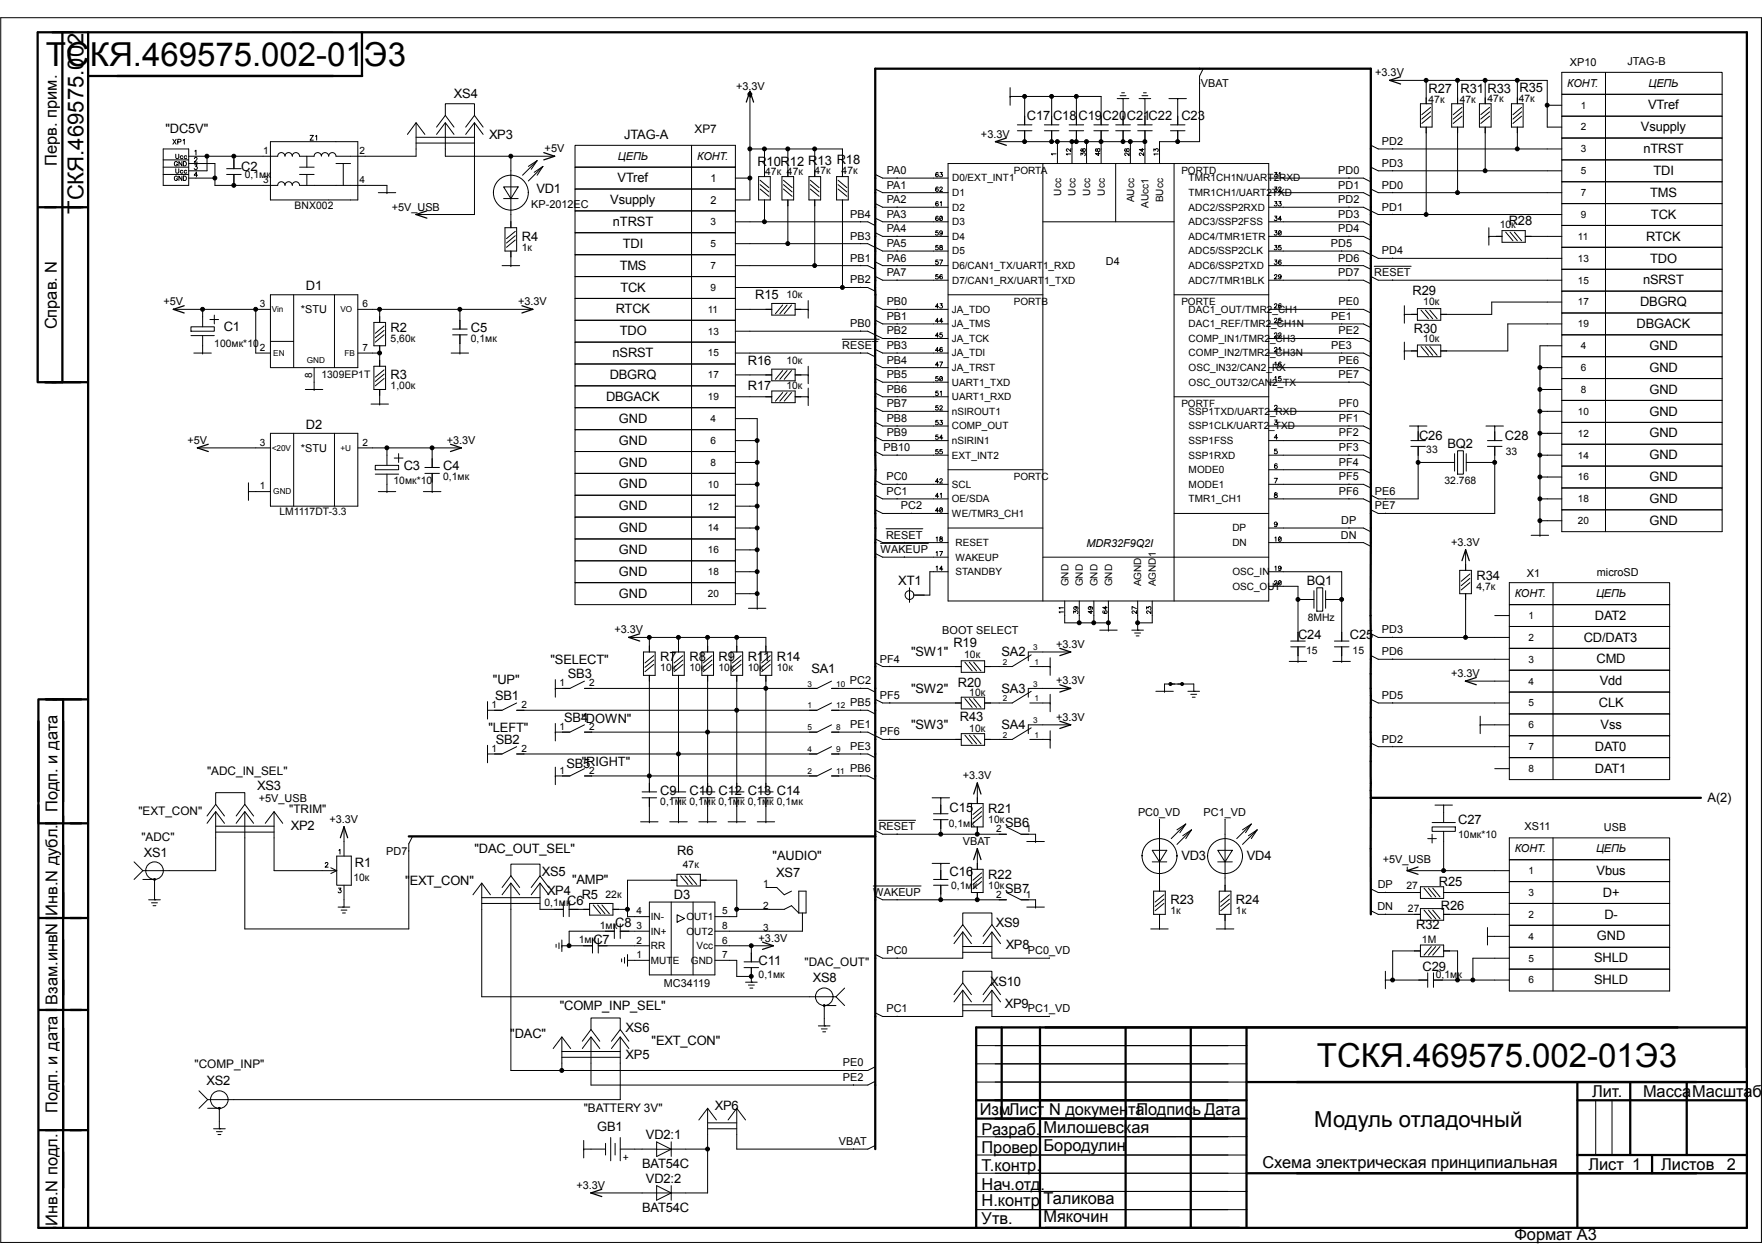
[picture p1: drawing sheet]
<svg xmlns="http://www.w3.org/2000/svg" width="297mm" height="210mm" viewBox="0 0 297 210" stroke-linecap="round" stroke-linejoin="round" font-family="sans-serif">
<defs><g id="words">
<g font-size="5.6">
<text x="7.7" y="11">ТСКЯ.469575.002-01</text>
<text x="61.4" y="11">Э3</text>
<text x="222" y="179.9">ТСКЯ.469575.002-01Э3</text>
</g>
<g font-size="3.7">
<text x="14.1" y="36" transform="rotate(-90 14.1 36)">ТСКЯ.469575.002</text>
<text x="221.6" y="190">Модуль отладочный</text>
</g>
<g font-size="2.8">
<text x="9.6" y="27.9" transform="rotate(-90 9.6 27.9)">Перв. прим.</text>
<text x="9.6" y="55.5" transform="rotate(-90 9.6 55.5)">Справ. N</text>
<text x="9.7" y="136.8" transform="rotate(-90 9.7 136.8)">Подп. и дата</text>
<text x="9.7" y="154.3" transform="rotate(-90 9.7 154.3)">Инв.N дубл.</text>
<text x="9.7" y="169.4" transform="rotate(-90 9.7 169.4)">Bзам.инвN</text>
<text x="268.4" y="184.8">Лит.</text>
<text x="277" y="184.8">Масса</text>
<text x="285.3" y="184.8">Масштаб</text>
<text x="9.7" y="187.6" transform="rotate(-90 9.7 187.6)">Подп. и дата</text>
<text x="165.2" y="187.9">ИзмЛист</text>
<text x="165.5" y="191.3">Разраб.</text>
<text x="175.9" y="191">Милошевская</text>
<text x="176.8" y="187.9">N документа</text>
<text x="191.6" y="187.9">Подпись Дата</text>
<text x="165.5" y="197.4">Т.контр.</text>
<text x="165.5" y="194.3">Провер.</text>
<text x="175.9" y="194">Бородулин</text>
<text x="212.8" y="196.8">Схема электрическая принципиальная</text>
<text x="267.8" y="197.1">Лист 1</text>
<text x="280.1" y="197.1">Листов</text>
<text x="291.1" y="197.1">2</text>
<text x="165.5" y="203.2">Н.контр</text>
<text x="165.5" y="200.5">Нач.отд</text>
<text x="175.4" y="200.5">.</text>
<text x="175.9" y="202.9">Таликова</text>
<text x="9.7" y="206.5" transform="rotate(-90 9.7 206.5)">Инв.N подл.</text>
<text x="165.5" y="206.3">Утв.</text>
<text x="175.9" y="206">Мякочин</text>
<text x="255.3" y="209">Формат A3</text>
</g>
<g font-size="2.2">
<text x="76.5" y="16.5">XS4</text>
<text x="240.8" y="15.6">R27</text>
<text x="246.2" y="15.7">R31</text>
<text x="250.8" y="15.6">R33</text>
<text x="256.2" y="15.5">R35</text>
<text x="27.9" y="22.4">&quot;DC5V&quot;</text>
<text x="82.4" y="23.3">XP3</text>
<text x="105.2" y="23.3">JTAG-A</text>
<text x="173.1" y="20.3">C17 C18C19C20C21C22</text>
<text x="199.2" y="20.3">C23</text>
<text x="276.6" y="22.1">Vsupply</text>
<text x="277.8" y="18.4">VTref</text>
<text x="40.7" y="28.9">C2</text>
<text x="127.7" y="27.9">R10R12 R13 R18</text>
<text x="277" y="25.8">nTRST</text>
<text x="278.7" y="29.5">TDI</text>
<text x="90.4" y="32.6">VD1</text>
<text x="102.9" y="34.4">Vsupply</text>
<text x="104.1" y="30.7">VTref</text>
<text x="278.2" y="33.2">TMS</text>
<text x="88" y="40.6">R4</text>
<text x="103.3" y="38.1">nTRST</text>
<text x="105" y="41.8">TDI</text>
<text x="254.3" y="38">R28</text>
<text x="277.5" y="40.6">RTCK</text>
<text x="278.3" y="36.9">TCK</text>
<text x="104.5" y="45.5">TMS</text>
<text x="277" y="47.9">nSRST</text>
<text x="278.2" y="44.2">TDO</text>
<text x="51.6" y="48.9">D1</text>
<text x="103.8" y="52.8">RTCK</text>
<text x="104.6" y="49.1">TCK</text>
<text x="127.3" y="50.4">R15</text>
<text x="238.1" y="49.8">R29</text>
<text x="276.5" y="51.6">DBGRQ</text>
<text x="37.7" y="55.8">C1</text>
<text x="65.8" y="55.9">R2</text>
<text x="79.4" y="55.9">C5</text>
<text x="104.5" y="56.5">TDO</text>
<text x="238.4" y="56.2">R30</text>
<text x="275.9" y="55.3">DBGACK</text>
<text x="278.1" y="59">GND</text>
<text x="65.8" y="63.9">R3</text>
<text x="102.8" y="63.9">DBGRQ</text>
<text x="103.3" y="60.2">nSRST</text>
<text x="126.1" y="61.4">R16</text>
<text x="126.1" y="65.7">R17</text>
<text x="278.1" y="62.7">GND</text>
<text x="102.2" y="67.6">DBGACK</text>
<text x="104.3" y="71.3">GND</text>
<text x="278.1" y="70">GND</text>
<text x="278.1" y="66.4">GND</text>
<text x="51.6" y="72.2">D2</text>
<text x="104.3" y="75">GND</text>
<text x="239.2" y="74.1">C26</text>
<text x="244" y="75.6">BQ2</text>
<text x="253.7" y="74.2">C28</text>
<text x="278.1" y="73.7">GND</text>
<text x="278.1" y="77.4">GND</text>
<text x="68.1" y="79.2">C3</text>
<text x="74.7" y="79.3">C4</text>
<text x="104.3" y="78.6">GND</text>
<text x="104.3" y="82.3">GND</text>
<text x="278.1" y="81.1">GND</text>
<text x="104.3" y="86">GND</text>
<text x="104.3" y="89.7">GND</text>
<text x="278.1" y="84.8">GND</text>
<text x="278.1" y="88.5">GND</text>
<text x="104.3" y="93.4">GND</text>
<text x="104.3" y="100.8">GND</text>
<text x="104.3" y="97.1">GND</text>
<text x="151.4" y="98.6">XT1</text>
<text x="220.3" y="98.7">BQ1</text>
<text x="248.9" y="97.7">R34</text>
<text x="218.8" y="107.8">C24</text>
<text x="227.5" y="107.7">C25</text>
<text x="268.9" y="104.4">DAT2</text>
<text x="92.8" y="111.8">&quot;SELECT&quot;</text>
<text x="111.3" y="111.5">R7</text>
<text x="116.2" y="111.5">R8</text>
<text x="121.1" y="111.5">R9</text>
<text x="126" y="111.5">R11</text>
<text x="131" y="111.5">R14</text>
<text x="136.8" y="113.4">SA1</text>
<text x="153.6" y="110.6">&quot;SW1&quot;</text>
<text x="160.7" y="109.1">R19</text>
<text x="168.8" y="110.6">SA2</text>
<text x="267" y="108.1">CD/DAT3</text>
<text x="269.2" y="111.8">CMD</text>
<text x="83.1" y="115.3">&quot;UP&quot;</text>
<text x="83.5" y="117.9">SB1</text>
<text x="95.7" y="114.3">SB3</text>
<text x="153.6" y="116.7">&quot;SW2&quot;</text>
<text x="161.5" y="115.8">R20</text>
<text x="168.8" y="116.7">SA3</text>
<text x="269.5" y="119.2">CLK</text>
<text x="269.7" y="115.5">Vdd</text>
<text x="82.3" y="123.4">&quot;LEFT&quot;</text>
<text x="83.6" y="125.3">SB2</text>
<text x="95.1" y="121.6">SB4</text>
<text x="98" y="121.8">&quot;DOWN&quot;</text>
<text x="153.6" y="122.9">&quot;SW3&quot;</text>
<text x="161.8" y="121.5">R43</text>
<text x="168.8" y="122.9">SA4</text>
<text x="269.8" y="122.9">Vss</text>
<text x="95.5" y="129.5">SB5</text>
<text x="98.1" y="129.1">&quot;RIGHT&quot;</text>
<text x="268.9" y="130.2">DAT1</text>
<text x="268.9" y="126.6">DAT0</text>
<text x="43.4" y="133.2">XS3</text>
<text x="111.3" y="133.9">C9</text>
<text x="116.2" y="133.9">C10 C12 C13 C14</text>
<text x="160.1" y="136.9">C15</text>
<text x="166.6" y="137">R21</text>
<text x="287.9" y="135.2">A(2)</text>
<text x="49" y="139.8">XP2</text>
<text x="80" y="143.8">&quot;DAC_OUT_SEL&quot;</text>
<text x="169.5" y="139.4">SB6</text>
<text x="245.8" y="138.8">C27</text>
<text x="24.2" y="144.4">XS1</text>
<text x="59.8" y="146.1">R1</text>
<text x="68.3" y="149.2">&quot;EXT_CON&quot;</text>
<text x="91.4" y="147.7">XS5</text>
<text x="96.4" y="148.9">&quot;AMP&quot;</text>
<text x="114.1" y="144.1">R6</text>
<text x="130.2" y="144.9">&quot;AUDIO&quot;</text>
<text x="130.9" y="147.8">XS7</text>
<text x="160.1" y="147.6">C16</text>
<text x="166.6" y="148.1">R22</text>
<text x="199.2" y="145">VD3</text>
<text x="210.2" y="145">VD4</text>
<text x="242.5" y="149.3">R25</text>
<text x="269.2" y="147.4">Vbus</text>
<text x="92.2" y="150.7">XP4</text>
<text x="95.6" y="152.5">C6</text>
<text x="98.1" y="151.5">R5</text>
<text x="113.6" y="151.5">D3</text>
<text x="169.5" y="150.5">SB7</text>
<text x="197.3" y="152.4">R23</text>
<text x="208.4" y="152.4">R24</text>
<text x="242.9" y="153.4">R26</text>
<text x="270.2" y="151.1">D+</text>
<text x="270.5" y="154.8">D-</text>
<text x="100" y="159">C7</text>
<text x="103.7" y="156.3">C8</text>
<text x="167.9" y="156.3">XS9</text>
<text x="169.5" y="160">XP8</text>
<text x="238.7" y="156.5">R32</text>
<text x="269.2" y="158.5">GND</text>
<text x="127.9" y="162.6">C11</text>
<text x="137" y="165.5">XS8</text>
<text x="166.9" y="166.2">XS10</text>
<text x="239.8" y="163.6">C29</text>
<text x="268.7" y="162.2">SHLD</text>
<text x="268.7" y="165.9">SHLD</text>
<text x="94.4" y="170.2">&quot;COMP_INP_SEL&quot;</text>
<text x="105.5" y="174">XS6</text>
<text x="169.4" y="169.9">XP9</text>
<text x="86" y="175">&quot;DAC&quot;</text>
<text x="105.5" y="178.4">XP5</text>
<text x="109.8" y="176.2">&quot;EXT_CON&quot;</text>
<text x="34.8" y="182.8">XS2</text>
<text x="100.7" y="190.6">GB1</text>
<text x="108.9" y="191.9">VD2:1</text>
<text x="120.5" y="187">XP6</text>
<text x="108.2" y="196.8">BAT54C</text>
<text x="108.9" y="199.3">VD2:2</text>
<text x="108.2" y="204.2">BAT54C</text>
</g>
<g font-size="2">
<text x="117.1" y="22.4">XP7</text>
<text x="34.9" y="130.7">&quot;ADC_IN_SEL&quot;</text>
<text x="23.3" y="137.4">&quot;EXT_CON&quot;</text>
<text x="48.8" y="136.9">&quot;TRIM&quot;</text>
<text x="23.8" y="141.7">&quot;ADC&quot;</text>
<text x="135.6" y="162.8">&quot;DAC_OUT&quot;</text>
<text x="32.8" y="179.9">&quot;COMP_INP&quot;</text>
<text x="98.4" y="187.4">&quot;BATTERY 3V&quot;</text>
</g>
<g font-size="1.8">
<text x="264.6" y="11.1">XP10</text>
<text x="274.3" y="11">JTAG-B</text>
<text x="124.1" y="15.1">+3.3V</text>
<text x="202.5" y="14.7">VBAT</text>
<text x="231.8" y="12.9">+3.3V</text>
<text x="264.2" y="14.6">КОНТ.</text>
<text x="277.9" y="14.6">ЦЕПЬ</text>
<text x="165.4" y="23.2">+3.3V</text>
<text x="91.8" y="25.7">+5V</text>
<text x="104.2" y="26.9">ЦЕПЬ</text>
<text x="117.5" y="26.9">КОНТ.</text>
<text x="149.5" y="29.3">PA0</text>
<text x="225.6" y="29.3">PD0</text>
<text x="233" y="28.1">PD3</text>
<text x="233" y="24.4">PD2</text>
<text x="66" y="35.5">+5V_USB</text>
<text x="89.6" y="35.1">KP-2012EC</text>
<text x="119.8" y="30.6">1</text>
<text x="119.8" y="34.3">2</text>
<text x="149.5" y="31.8">PA1</text>
<text x="149.5" y="34.2">PA2</text>
<text x="225.6" y="31.8">PD1</text>
<text x="225.6" y="34.2">PD2</text>
<text x="233" y="35.5">PD1</text>
<text x="233" y="31.8">PD0</text>
<text x="143.3" y="40.4">PB3</text>
<text x="143.3" y="36.7">PB4</text>
<text x="149.5" y="39.2">PA4</text>
<text x="149.5" y="41.6">PA5</text>
<text x="149.5" y="36.7">PA3</text>
<text x="224.4" y="41.6">PD5</text>
<text x="225.6" y="39.2">PD4</text>
<text x="225.6" y="36.7">PD3</text>
<text x="143.3" y="47.8">PB2</text>
<text x="143.3" y="44.1">PB1</text>
<text x="149.5" y="46.5">PA7</text>
<text x="149.5" y="44.1">PA6</text>
<text x="186.4" y="44.6">D4</text>
<text x="225.6" y="46.5">PD7</text>
<text x="225.6" y="44.1">PD6</text>
<text x="231.7" y="46.5">RESET</text>
<text x="233" y="42.8">PD4</text>
<text x="27.6" y="51.5">+5V</text>
<text x="50.7" y="52.7">*STU</text>
<text x="87.4" y="51.5">+3.3V</text>
<text x="149.5" y="53.9">PB1</text>
<text x="149.5" y="51.5">PB0</text>
<text x="224.4" y="53.9">PE1</text>
<text x="225.7" y="51.5">PE0</text>
<text x="142" y="58.8">RESET</text>
<text x="143.3" y="55.1">PB0</text>
<text x="149.5" y="56.4">PB2</text>
<text x="149.5" y="58.8">PB3</text>
<text x="224.4" y="58.8">PE3</text>
<text x="225.7" y="56.4">PE2</text>
<text x="149.5" y="61.3">PB4</text>
<text x="149.5" y="63.7">PB5</text>
<text x="225.7" y="61.3">PE6</text>
<text x="225.7" y="63.7">PE7</text>
<text x="149.5" y="68.6">PB7</text>
<text x="149.5" y="71.1">PB8</text>
<text x="149.5" y="66.2">PB6</text>
<text x="225.7" y="68.6">PF0</text>
<text x="225.7" y="71.1">PF1</text>
<text x="31.6" y="74.8">+5V</text>
<text x="50.7" y="76.1">*STU</text>
<text x="75.3" y="74.8">+3.3V</text>
<text x="149" y="76">PB10</text>
<text x="149.5" y="73.6">PB9</text>
<text x="225.7" y="76">PF3</text>
<text x="225.7" y="73.6">PF2</text>
<text x="149.4" y="80.9">PC0</text>
<text x="149.4" y="83.4">PC1</text>
<text x="225.7" y="80.9">PF5</text>
<text x="225.7" y="83.4">PF6</text>
<text x="225.7" y="78.5">PF4</text>
<text x="231.8" y="83.4">PE6</text>
<text x="151.9" y="85.9">PC2</text>
<text x="226.1" y="88.3">DP</text>
<text x="231.8" y="85.9">PE7</text>
<text x="148.4" y="93.2">WAKEUP</text>
<text x="149.4" y="90.8">RESET</text>
<text x="183.2" y="92.2">MDR32F9Q2I</text>
<text x="226.1" y="90.8">DN</text>
<text x="244.6" y="92">+3.3V</text>
<text x="255.4" y="100.6">КОНТ.</text>
<text x="257.4" y="97.2">X1</text>
<text x="269.1" y="100.6">ЦЕПЬ</text>
<text x="269.2" y="97">microSD</text>
<text x="103.6" y="106.7">+3.3V</text>
<text x="158.9" y="106.8">BOOT SELECT</text>
<text x="233" y="106.7">PD3</text>
<text x="148.3" y="111.7">PF4</text>
<text x="178" y="109.2">+3.3V</text>
<text x="233" y="110.4">PD6</text>
<text x="143.3" y="115.3">PC2</text>
<text x="143.3" y="119">PB5</text>
<text x="148.3" y="117.8">PF5</text>
<text x="178" y="115.3">+3.3V</text>
<text x="233" y="117.8">PD5</text>
<text x="244.6" y="114.1">+3.3V</text>
<text x="143.3" y="122.7">PE1</text>
<text x="148.3" y="123.9">PF6</text>
<text x="178" y="121.5">+3.3V</text>
<text x="233" y="125.2">PD2</text>
<text x="143.3" y="130.1">PB6</text>
<text x="143.3" y="126.4">PE3</text>
<text x="162.3" y="131.3">+3.3V</text>
<text x="43.6" y="135.1">+5V_USB</text>
<text x="191.9" y="137.5">PC0_VD</text>
<text x="202.9" y="137.5">PC1_VD</text>
<text x="55.5" y="138.7">+3.3V</text>
<text x="148.1" y="139.9">RESET</text>
<text x="162.3" y="142.4">VBAT</text>
<text x="255.4" y="143.6">КОНТ.</text>
<text x="257" y="139.8">XS11</text>
<text x="269.1" y="143.6">ЦЕПЬ</text>
<text x="270.4" y="140">USB</text>
<text x="65.1" y="144">PD7</text>
<text x="232.3" y="149.7">DP</text>
<text x="233.1" y="145.5">+5V_USB</text>
<text x="147.2" y="151">WAKEUP</text>
<text x="232.2" y="153.4">DN</text>
<text x="127.9" y="158.7">+3.3V</text>
<text x="149.4" y="160.8">PC0</text>
<text x="173.3" y="160.8">PC0_VD</text>
<text x="111.9" y="166.3">MC34119</text>
<text x="149.4" y="170.6">PC1</text>
<text x="173.3" y="170.6">PC1_VD</text>
<text x="142.1" y="179.7">PE0</text>
<text x="142.1" y="182.2">PE2</text>
<text x="141.4" y="193">VBAT</text>
<text x="97.2" y="200.3">+3.3V</text>
</g>
<g font-size="1.7">
<text x="240.8" y="17.3">47к</text>
<text x="246.1" y="17.3">47к</text>
<text x="250.8" y="17.2">47к</text>
<text x="256" y="17.2">47к</text>
<text x="266.5" y="18.3">1</text>
<text x="266.5" y="22">2</text>
<text x="41.3" y="30">0,1мк</text>
<text x="44.3" y="26">1</text>
<text x="60.6" y="26">2</text>
<text x="129" y="29.5">47к 47к</text>
<text x="137.3" y="29.4">47к</text>
<text x="141.9" y="29.4">47к</text>
<text x="170.9" y="29.4">PORTA</text>
<text x="199.2" y="29.4">PORTD</text>
<text x="266.5" y="25.7">3</text>
<text x="266.5" y="29.4">5</text>
<text x="44.3" y="30.9">3</text>
<text x="49.7" y="35.3">BNX002</text>
<text x="60.6" y="30.9">4</text>
<text x="160.5" y="35.5">D2</text>
<text x="160.5" y="33">D1</text>
<text x="160.5" y="30.6">D0/EXT_INT1</text>
<text x="178.9" y="33" transform="rotate(-90 178.9 33)">Ucc</text>
<text x="181.3" y="33" transform="rotate(-90 181.3 33)">Ucc</text>
<text x="183.8" y="33" transform="rotate(-90 183.8 33)">Ucc</text>
<text x="186.2" y="33" transform="rotate(-90 186.2 33)">Ucc</text>
<text x="191.2" y="34.1" transform="rotate(-90 191.2 34.1)">AUcc</text>
<text x="193.6" y="35" transform="rotate(-90 193.6 35)">AUcc1</text>
<text x="196.1" y="34.1" transform="rotate(-90 196.1 34.1)">BUcc</text>
<text x="200.4" y="35.5">ADC2/SSP2RXD</text>
<text x="200.4" y="33">TMR1CH1/UART2TXD</text>
<text x="200.4" y="30.6">TMR1CH1N/UART2RXD</text>
<text x="266.5" y="33">7</text>
<text x="119.8" y="38">3</text>
<text x="119.8" y="41.7">5</text>
<text x="160.5" y="38">D3</text>
<text x="160.5" y="40.4">D4</text>
<text x="200.4" y="38">ADC3/SSP2FSS</text>
<text x="200.4" y="40.4">ADC4/TMR1ETR</text>
<text x="252.8" y="38.5">10к</text>
<text x="266" y="40.4">11</text>
<text x="266.5" y="36.7">9</text>
<text x="88" y="42.3">1к</text>
<text x="119.8" y="45.3">7</text>
<text x="160.5" y="42.9">D5</text>
<text x="160.5" y="45.3">D6/CAN1_TX/UART1_RXD</text>
<text x="160.5" y="47.8">D7/CAN1_RX/UART1_TXD</text>
<text x="200.4" y="42.9">ADC5/SSP2CLK</text>
<text x="200.4" y="47.8">ADC7/TMR1BLK</text>
<text x="200.4" y="45.3">ADC6/SSP2TXD</text>
<text x="266" y="44.1">13</text>
<text x="266" y="47.8">15</text>
<text x="43.8" y="51.8">3</text>
<text x="61.1" y="51.8">6</text>
<text x="119.3" y="52.7">11</text>
<text x="119.8" y="49">9</text>
<text x="132.6" y="50.2">10к</text>
<text x="160.5" y="52.7">JA_TDO</text>
<text x="170.9" y="51.5">PORTB</text>
<text x="199.2" y="51.5">PORTE</text>
<text x="200.4" y="52.7">DAC1_OUT/TMR2_CH1</text>
<text x="239.9" y="51.4">10к</text>
<text x="266" y="51.5">17</text>
<text x="36.1" y="58.5">100мк*10</text>
<text x="43.8" y="59.1">2</text>
<text x="61.1" y="59.1">7</text>
<text x="65.8" y="57.6">5,60к</text>
<text x="79.4" y="57.6">0,1мк</text>
<text x="119.3" y="56.4">13</text>
<text x="160.5" y="57.6">JA_TCK</text>
<text x="160.5" y="55.2">JA_TMS</text>
<text x="200.4" y="57.6">COMP_IN1/TMR2_CH3</text>
<text x="200.4" y="55.2">DAC1_REF/TMR2_CH1N</text>
<text x="239.9" y="57.6">10к</text>
<text x="266" y="55.2">19</text>
<text x="266.5" y="58.8">4</text>
<text x="52.6" y="63.7" transform="rotate(-90 52.6 63.7)">8</text>
<text x="54.2" y="63.8">1309ЕР1Т</text>
<text x="65.8" y="65.6">1,00к</text>
<text x="119.3" y="60.1">15</text>
<text x="119.3" y="63.8">17</text>
<text x="132.6" y="61.3">10к</text>
<text x="132.6" y="65.6">10к</text>
<text x="160.5" y="62.5">JA_TRST</text>
<text x="160.5" y="60.1">JA_TDI</text>
<text x="160.5" y="65">UART1_TXD</text>
<text x="200.4" y="62.5">OSC_IN32/CAN2_RX</text>
<text x="200.4" y="65">OSC_OUT32/CAN2_TX</text>
<text x="200.4" y="60.1">COMP_IN2/TMR2_CH3N</text>
<text x="266.5" y="62.5">6</text>
<text x="119.3" y="67.4">19</text>
<text x="119.8" y="71.1">4</text>
<text x="160.5" y="69.9">nSIROUT1</text>
<text x="160.5" y="67.4">UART1_RXD</text>
<text x="199.2" y="68.7">PORTF</text>
<text x="200.4" y="69.9">SSP1TXD/UART2_RXD</text>
<text x="266" y="69.9">10</text>
<text x="266.5" y="66.2">8</text>
<text x="43.8" y="75.1">3</text>
<text x="61.1" y="75.1">2</text>
<text x="119.8" y="74.8">6</text>
<text x="160.5" y="77.3">EXT_INT2</text>
<text x="160.5" y="72.4">COMP_OUT</text>
<text x="160.5" y="74.8">nSIRIN1</text>
<text x="200.4" y="77.3">SSP1RXD</text>
<text x="200.4" y="74.8">SSP1FSS</text>
<text x="200.4" y="72.4">SSP1CLK/UART2_TXD</text>
<text x="240.4" y="76.3">33</text>
<text x="253.8" y="76.7">33</text>
<text x="266" y="73.6">12</text>
<text x="266" y="77.3">14</text>
<text x="43.8" y="82.5">1</text>
<text x="66.3" y="81.6">10мк*10</text>
<text x="74.7" y="81">0,1мк</text>
<text x="119.3" y="82.2">10</text>
<text x="119.8" y="78.5">8</text>
<text x="160.5" y="82.2">SCL</text>
<text x="170.9" y="81">PORTC</text>
<text x="200.4" y="82.2">MODE1</text>
<text x="200.4" y="79.7">MODE0</text>
<text x="243.5" y="81.6">32.768</text>
<text x="266" y="81">16</text>
<text x="47.1" y="86.9">LM1117DT-3.3</text>
<text x="119.3" y="85.9">12</text>
<text x="119.3" y="89.6">14</text>
<text x="160.5" y="84.6">OE/SDA</text>
<text x="160.5" y="87.1">WE/TMR3_CH1</text>
<text x="200.4" y="84.6">TMR1_CH1</text>
<text x="207.7" y="89.6">DP</text>
<text x="266" y="84.6">18</text>
<text x="266" y="88.3">20</text>
<text x="119.3" y="93.2">16</text>
<text x="161.1" y="92">RESET</text>
<text x="161.1" y="94.5">WAKEUP</text>
<text x="207.7" y="92">DN</text>
<text x="119.3" y="100.6">20</text>
<text x="119.3" y="96.9">18</text>
<text x="161.1" y="96.9">STANDBY</text>
<text x="180.1" y="98.8" transform="rotate(-90 180.1 98.8)">GND</text>
<text x="182.6" y="98.8" transform="rotate(-90 182.6 98.8)">GND</text>
<text x="185" y="98.8" transform="rotate(-90 185 98.8)">GND</text>
<text x="187.5" y="98.8" transform="rotate(-90 187.5 98.8)">GND</text>
<text x="192.4" y="98.8" transform="rotate(-90 192.4 98.8)">AGND</text>
<text x="194.9" y="98.8" transform="rotate(-90 194.9 98.8)">AGND1</text>
<text x="207.7" y="99.4">OSC_OUT</text>
<text x="207.7" y="96.9">OSC_IN</text>
<text x="248.9" y="99.4">4,7к</text>
<text x="220.4" y="104.7">8MHz</text>
<text x="257.7" y="104.3">1</text>
<text x="257.7" y="108">2</text>
<text x="111.3" y="113.2">10к</text>
<text x="116.2" y="113.2">10к</text>
<text x="121.1" y="113.2">10к</text>
<text x="126" y="113.2">10к</text>
<text x="131" y="113.2">10к</text>
<text x="162.5" y="110.8">10к</text>
<text x="220.2" y="110.2">15</text>
<text x="228" y="110.2">15</text>
<text x="257.7" y="111.7">3</text>
<text x="82.9" y="119.3">1</text>
<text x="87.9" y="119.3">2</text>
<text x="94.3" y="115.6">1</text>
<text x="99.3" y="115.6">2</text>
<text x="163.4" y="117.2">10к</text>
<text x="257.7" y="115.4">4</text>
<text x="257.7" y="119">5</text>
<text x="94.3" y="123">1</text>
<text x="99.3" y="123">2</text>
<text x="163.4" y="123.4">10к</text>
<text x="257.7" y="122.7">6</text>
<text x="82.9" y="126.7">1</text>
<text x="87.9" y="126.7">2</text>
<text x="94.3" y="130.4">1</text>
<text x="99.3" y="130.4">2</text>
<text x="257.7" y="130.1">8</text>
<text x="257.7" y="126.4">7</text>
<text x="111.3" y="135.6">0,1мк 0,1мк 0,1мк 0,1мк 0,1мк</text>
<text x="160" y="139.3">0,1мк</text>
<text x="166.6" y="138.7">10к</text>
<text x="167.9" y="140.2">2</text>
<text x="172.9" y="140.2">1</text>
<text x="245.8" y="141.2">10мк*10</text>
<text x="59.6" y="148.5">10к</text>
<text x="115.1" y="146.3">47к</text>
<text x="128.6" y="149.5">1</text>
<text x="160.3" y="149.8">0,1мк</text>
<text x="166.6" y="149.8">10к</text>
<text x="237.1" y="149.8">27</text>
<text x="257.7" y="147.3">1</text>
<text x="91.8" y="152.7">0,1мк</text>
<text x="102.1" y="151.4">22к</text>
<text x="107.3" y="154.1">4</text>
<text x="109.7" y="155">IN-</text>
<text x="115.7" y="155">OUT1</text>
<text x="121.7" y="154.1">5</text>
<text x="128.6" y="153.2">2</text>
<text x="167.9" y="151.3">2</text>
<text x="172.9" y="151.3">1</text>
<text x="197.3" y="154.1">1к</text>
<text x="208.4" y="154.1">1к</text>
<text x="237.4" y="153.7">27</text>
<text x="257.7" y="151">3</text>
<text x="257.7" y="154.7">2</text>
<text x="97.6" y="158.9">1мк</text>
<text x="101.1" y="156.5">1мк</text>
<text x="107.3" y="161.5">1</text>
<text x="107.3" y="156.5">3</text>
<text x="107.3" y="159">2</text>
<text x="109.7" y="157.5">IN+</text>
<text x="109.7" y="160">RR</text>
<text x="115.7" y="157.5">OUT2</text>
<text x="117.4" y="160">Vcc</text>
<text x="121.7" y="161.5">7</text>
<text x="121.7" y="156.5">8</text>
<text x="121.7" y="159">6</text>
<text x="128.6" y="156.9">3</text>
<text x="239.7" y="158.9">1М</text>
<text x="257.7" y="158.4">4</text>
<text x="109.7" y="162.4">MUTE</text>
<text x="116.5" y="162.4">GND</text>
<text x="127.9" y="164.9">0,1мк</text>
<text x="242" y="164.9">0,1мк</text>
<text x="257.7" y="162.1">5</text>
<text x="257.7" y="165.7">6</text>
<text x="105" y="195.7">+</text>
</g>
<g font-size="1.4">
<text x="45.8" y="52.6">Vin</text>
<text x="57.4" y="52.6">VO</text>
<text x="46.1" y="60">EN</text>
<text x="58.1" y="60">FB</text>
<text x="51.7" y="61.2">GND</text>
<text x="45.8" y="75.9">&lt;20V</text>
<text x="57.4" y="75.9">+U</text>
<text x="46.1" y="83.3">GND</text>
<text x="169.1" y="112">2</text>
<text x="174.2" y="109.6">3</text>
<text x="174.4" y="112">1</text>
<text x="136.1" y="119.4">1</text>
<text x="136.1" y="115.7">3</text>
<text x="141" y="119.4">12</text>
<text x="141" y="115.7">10</text>
<text x="169.1" y="118.2">2</text>
<text x="174.2" y="115.7">3</text>
<text x="174.4" y="118.2">1</text>
<text x="136.1" y="123.1">5</text>
<text x="141" y="123.1">8</text>
<text x="169.1" y="124.3">2</text>
<text x="174.2" y="121.8">3</text>
<text x="174.4" y="124.3">1</text>
<text x="136.1" y="130.5">2</text>
<text x="136.1" y="126.7">4</text>
<text x="141" y="130.5">11</text>
<text x="141" y="126.7">9</text>
</g>
</g></defs>
<g fill="none" stroke="#000" stroke-width=".17">
<path d="M.1 3h296.8v206.4h-296.8zM49.2 5.4h6.9M75.1 19.5l1.4 1.9M75.1 19.5v-2h4.9v2M75.1 19.5l-1.5 1.9M126.4 15.5l.2 .9v-.7M126.4 15.9v17.8h-2.4M170.3 16.3h7M170.3 16.3h.1M170.3 14.8v2.9M172.7 16.3v4.7M177.3 16.3v4.7"/>
<path d="M177.3 16.3h8.3M181.5 16.3v4.7M185.6 16.3v4.7M188.3 16.6h2M188.8 16.1h1M189.1 15.6h.5M189.3 16.6v4.4M192 16.6h2M192.5 16.1h1M192.8 15.6h.4M193 16.6v4.4M197.1 16.6h2.9"/>
<path d="M198.5 16.6v4.4M198.5 16.6h.1M202.2 14.1h.1M202.8 11.6l-.6 1.2v11.1h-6.7v3.7M234.3 13.5h26.5v7.9h2.5M239.5 17.5h1.9v3.9h-1.9zM240.4 13.5v4M241.2 18.1l-1.5 1.2M241.2 18.8l-1.5 1.3M241.2 19.6l-1.5 1.2M244.7 17.5h2v3.9h-2zM245.7 13.5v4"/>
<path d="M246.5 18.1l-1.5 1.2M246.5 18.8l-1.5 1.3M246.5 19.6l-1.5 1.2M249.4 17.5h2v3.9h-2zM250.4 13.5v4M251.1 18.1l-1.5 1.2M251.1 18.8l-1.5 1.3M251.1 19.6l-1.5 1.2M254.8 17.5h2v3.9h-2zM255.8 13.5v4M256.5 18.1l-1.4 1.2M256.5 18.8l-1.4 1.3"/>
<path d="M256.5 19.6l-1.4 1.2M260.8 17.7h2.5M263.3 12.2h27v3.7h-27zM263.3 15.9h27v3.7h-27zM263.3 19.6h27v3.7h-27zM270.7 12.2v77.4M6.3 34.9v29.5M27.5 25.1h4.3v6.1h-4.3zM27.5 29.4h4.3M27.5 28.2h4.3M27.5 26.9h4.3M29.1 23.5l.6 .8"/>
<path d="M29.6 28.4v.6l.3 .2h.1l.1-.2v-.6M29.6 26v.5l.3 .2h.1l.1-.2v-.5M29.7 23.5l-.6 .8M29.9 29.9l-.1-.2a.35 .35 0 0 0-.4 .4 .35 .35 0 0 0 .4 .3l.1-.3h-.2M29.9 27.4l-.1-.1a.35 .35 0 0 0-.4 .3 .35 .35 0 0 0 .4 .3l.1-.2h-.2M30 23.9h.4l.1-.3-.5-.1v.8M30.7 29.7v.7l-.5-.7v.7M30.7 27.2v.8l-.5-.8v.8M30.8 28.8l-.3-.1-.1 .2 .1 .3 .3-.1M30.8 26.4l-.3-.1-.1 .1 .1 .3 .3-.1M30.9 23.6l.2-.1v.8M30.9 29.7l.5 .1v.5l-.2 .1h-.3z"/>
<path d="M30.9 27.2l.5 .2v.5l-.2 .1h-.3zM31.5 28.8l-.3-.1-.1 .2 .1 .3 .3-.1M31.5 26.4l-.3-.1-.1 .1 .1 .3 .3-.1M31.8 27.6h4.4v3.6h10.6a.61 .61 0 0 1 .6-.6 .61 .61 0 0 1 .6 .6 .61 .61 0 0 1 .7-.6 .61 .61 0 0 1 .6 .6 .61 .61 0 0 1 .6-.6 .61 .61 0 0 1 .6 .6h14.7v1.3M31.8 26.3h3.1M31.8 30h4.4M32.8 26.7l.1-.2 .3 .2-.5 .6h.6M32.8 27.8h.4l-.2 .3a.27 .27 0 0 1 .3 .2 .27 .27 0 0 1-.2 .3 .27 .27 0 0 1-.4-.2M32.8 25.5l.2-.2v.8M33.3 29.5h-.6l.4-.5v.8M34.9 26.3v2.5h-3.1M34.9 26.3h11.9"/>
<path d="M38.2 28.4h2.5M38.2 29.4h2.5M39.4 26.3v2.1M39.4 29.4v1.8M45.6 23.9h14.7v9.8h-14.7zM50.5 29.4h2.5M50.5 28.2h2.5M50.5 26.3h2.5M50.5 26.3a.61 .61 0 0 0-.6-.6 .61 .61 0 0 0-.6 .6 .61 .61 0 0 0-.6-.6 .61 .61 0 0 0-.7 .6 .61 .61 0 0 0-.6-.6 .61 .61 0 0 0-.6 .6M51.7 26.3v1.9M51.7 29.4v1.8M52.3 22.8h.5l-.5 .8h.5"/>
<path d="M53 26.3a.61 .61 0 0 1 .6-.6 .61 .61 0 0 1 .6 .6 .61 .61 0 0 1 .6-.6 .61 .61 0 0 1 .6 .6 .61 .61 0 0 1 .6-.6 .61 .61 0 0 1 .6 .6M53.2 23l.2-.2v.8M56.6 27.6h2.5M57.9 27.6v3.6M63.8 32.5h2.9M65.2 32.5h.1M68.7 22.6l1.4-1.9 1.5 1.9M70.1 24.1h9.9M70.1 20.7v5.6h-13.5M70.1 23.1h9.9M73.6 22.6l1.5-1.9 1.4 1.9M75.1 20.7v5.6h18.4"/>
<path d="M78.5 22.6l1.5-1.9 1.4 1.9M78.5 21.4l1.5-1.9 1.4 1.9M80 20.7v15.5l-9.9-.1M84.9 31.5h2.5l-1.3 2zM84.9 33.5h2.5M85.1 38.4h2v3.9h-2zM86.1 26.3v12.1M86.9 39l-1.5 1.2M86.9 39.7l-1.5 1.3M90.5 27.1l-1.4 .9M90.5 27.1l-.9 1.4M90.5 27.1l-2.4 2.4"/>
<path d="M91.5 28l-2.4 2.5M91.5 28l-1.4 1M91.5 28l-1 1.5M96.9 24.5h27.1v3.7h-27.1zM96.9 35.5h27.1v3.7h-27.1zM96.9 39.2h27.1v3.7h-27.1zM96.9 28.2h27.1v3.7h-27.1zM96.9 31.9h27.1v3.6h-27.1zM116.6 24.5v77.4M124 37.4h22.3l1.2 .6M124 30h2.4M126.4 25.1h10.9"/>
<path d="M127.9 29.8h2v3.9h-2zM128.1 30.4l1.5 1.2M128.1 31.1l1.5 1.2M128.1 31.9l1.5 1.2M128.9 33.7v3.7M128.9 25.1v4.7M131.8 29.8h2v3.9h-2zM132.1 30.4l1.4 1.2M132.1 31.1l1.4 1.2M132.1 31.9l1.4 1.2M132.8 33.7v7.4M132.8 25.1v4.7"/>
<path d="M136.4 29.8h1.9v3.9h-1.9zM136.6 30.4l1.5 1.2M136.6 31.1l1.5 1.2M136.6 31.9l1.5 1.2M137.3 25.1v4.7M137.3 25.1h4.7v4.7M137.3 33.7v11.1M141 29.8h2v3.9h-2zM141.3 30.4l1.5 1.2M141.3 31.1l1.5 1.2M141.3 31.9l1.5 1.2M142 33.7v14.8"/>
<path d="M145.1 37.3v.1M147.5 31.9l1.3 .6h11M147.5 39.2l1.3 .6h11M147.5 34.3l1.3 .6h11M147.5 29.4l1.3 .6h11M147.5 36.8l1.3 .6h11M151.2 30h.1M151.2 32.4v.1M151.2 34.9h.1M151.2 37.3v.1M151.2 39.8h.1M158.1 38.9h-.3l-.1 .3a.26 .26 0 0 1 .4 0 .26 .26 0 0 1 0 .4 .26 .26 0 0 1-.4-.1"/>
<path d="M158.2 34.1l-.1-.1a.34 .34 0 0 0-.4 .3 .34 .34 0 0 0 .4 .4 .24 .24 0 0 0 0-.4 .24 .24 0 0 0-.4 .2M158.2 31.6h-.1a.34 .34 0 0 0-.4 .3 .34 .34 0 0 0 .4 .3 .24 .24 0 0 0 0-.4 .24 .24 0 0 0-.4 .2M158.2 36.5h-.1a.34 .34 0 0 0-.4 .3 .34 .34 0 0 0 .4 .3 .24 .24 0 0 0 0-.4 .24 .24 0 0 0-.4 .2M158.2 29.2l-.1-.1a.34 .34 0 0 0-.4 .3 .34 .34 0 0 0 .4 .4 .24 .24 0 0 0 0-.4 .24 .24 0 0 0-.4 .2M158.4 31.7l.2-.2 .2 .1v.2l-.4 .5h.5M158.5 29.1h.4l-.3 .3a.24 .24 0 0 1 .2 .3 .24 .24 0 0 1-.4 0M158.5 34.1l.2-.1v.7M158.5 36.5l.2-.1a.42 .42 0 0 1 0 .8l-.3-.2zM158.9 39.1a.23 .23 0 0 1-.4 .2 .23 .23 0 0 1 0-.4 .23 .23 0 0 1 .3 .1v.5l-.2 .1-.2-.1M158.9 36.6l-.5 .4M159.8 27.6h54.1v73.7h-54.1zM167.8 23.8l10.5 .1"/>
<path d="M171.5 21h2.5M171.5 22h2.5M172.7 22v1.9M175.8 27.6v73.7M175.8 37.4h22.1M176.1 21h2.4M176.1 22h2.4M177.3 22v1.9M178 25.9h-.8l.2 .2M178.3 23.9h2.4v3.7M178.3 23.9v3.7M180.2 21h2.5"/>
<path d="M180.2 22h2.5M180.5 25v.5l-.4-.4h-.3v.3l.2 .1M180.5 26h-.7l.1 .1M181.5 22v1.9M182.2 26.2v-.4l.3 .2a.24 .24 0 0 1 .4-.2 .24 .24 0 0 1-.1 .4M182.3 25.1v.4h.2a.31 .31 0 0 1 .1-.4 .31 .31 0 0 1 .3 0l.1 .3a.24 .24 0 0 1-.4 .1 .24 .24 0 0 1-.1-.3zM183.2 23.9v3.7M184.4 21h2.5M184.4 22h2.5M184.7 25.1v.4h.2a.31 .31 0 0 1 .1-.4 .31 .31 0 0 1 .4 0v.3a.24 .24 0 0 1-.3 .1 .24 .24 0 0 1-.1-.3zM185.2 25.7v.5l-.5-.3h.7M185.6 22v5.6"/>
<path d="M188.1 21h2.5M188.1 22h2.5M188.1 27.6v9.8M189.3 22v1.9h1.3M189.3 23.9h-8.6M189.6 25.1v.4h.3a.31 .31 0 0 1 .1-.4 .31 .31 0 0 1 .3 0v.3a.24 .24 0 0 1-.3 .1 .24 .24 0 0 1-.1-.3zM190.3 25.7v.5l-.4-.4h-.2l-.1 .3 .2 .1M190.6 23.9h2.4M190.6 23.9v3.7M191.8 21h2.4M191.8 22h2.4M192.6 25v.5l-.5-.3h.7"/>
<path d="M192.8 25.7v.5l-.4-.4h-.3v.3l.2 .1M193 22v5.6M194.5 25.5v-.4l.3 .2a.24 .24 0 0 1 .4-.2 .24 .24 0 0 1-.1 .4M195.3 26h-.8l.2 .1M197.3 21h2.5M197.3 22h2.5M197.9 27.6v73.7M198.5 22v1.9M213.9 37.4h15.9l1.3 .6M213.9 32.5h15.9l1.3 .6M213.9 39.8h15.9l1.3 .7M213.9 34.9h15.9l1.3 .7"/>
<path d="M213.9 30h15.9l1.3 .6M214.9 34h.4l-.3 .3a.24 .24 0 0 1 .2 .3 .24 .24 0 0 1-.4 0M214.9 36.4h.4l-.3 .3a.24 .24 0 0 1 .2 .4 .24 .24 0 0 1-.4-.1M214.9 31.5h.4l-.3 .3a.24 .24 0 0 1 .2 .4 .24 .24 0 0 1-.4-.1M214.9 29.1h.4l-.3 .3a.24 .24 0 0 1 .2 .3 .24 .24 0 0 1-.4 0M214.9 38.9h.4l-.3 .3a.24 .24 0 0 1 .2 .4 .24 .24 0 0 1-.4-.1M215.5 31.7l.2-.2 .2 .1v.2l-.4 .5h.5M215.6 34h.4l-.3 .3a.24 .24 0 0 1 .2 .3 .24 .24 0 0 1-.4 0M215.6 29.2l.2-.1v.7M215.6 38.9h.2a.42 .42 0 0 1 0 .7l-.3-.1zM216 39l-.5 .5M216 36.9h-.5l.4-.5v.8"/>
<path d="M227.4 30h.1M227.4 32.4v.1M227.4 34.9h.1M227.4 37.3v.1M227.4 39.8h.1M231.1 35.5l1.2 .7h8.1M231.1 28.2l1.2 .6h2.5M231.1 31.9l1.2 .6h2.5M231.1 24.5l1.2 .6h31M234.8 32.5h28.5M234.8 28.8h28.5M234.8 25v.1"/>
<path d="M234.8 28.7v.1M234.8 32.4v.1M234.8 36.1v.1M240.4 36.2h22.9M240.4 21.4v14.8M245.7 21.4v11.1M250.4 21.4v7.4M251 39.8h2.2M251 39.8h.1M251 38.4v2.9M253.2 38.9h3.9v1.9h-3.9zM253.8 39.1l1.3 1.5"/>
<path d="M254.6 39.1l1.2 1.5M255.3 39.1l1.2 1.5M255.8 21.4v3.7M257.1 39.8h6.2M263.3 38h27v3.7h-27zM263.3 23.3h27v3.6h-27zM263.3 26.9h27v3.7h-27zM263.3 30.6h27v3.7h-27zM263.3 34.3h27v3.7h-27zM29.2 52.1h16.4M32.2 56.6h3.9M32.2 55.1h3.9v.7h-3.9z"/>
<path d="M32.7 59.5h2.9M34.2 59.5h.1M34.2 52.1v3M34.2 56.6v2.9M35.4 53.8h1.4M36.1 53.1v1.5M43.1 52.1v7.4h2.5M45.6 49.7h14.7v12.3h-14.7zM45.6 57.5h3.9M49.5 49.7v12.3M56.4 49.7v12.3M63 54.3h2v4h-2z"/>
<path d="M64 58.3v3.4M64 52.1v2.2M64 59.5h-3.7M64.7 54.9l-1.4 1.3M64.7 55.7l-1.4 1.2M64.7 56.4l-1.4 1.3M76 59.5h3M76.3 55.5h2.5M76.3 56.4h2.5M77.5 59.5h.1M77.5 52.1v3.4M77.5 56.4v3.1"/>
<path d="M84.6 44.8h3M86.1 44.8h.1M86.1 42.3v2.5M86.9 40.4l-1.5 1.3M89.8 52.1h-29.5M96.9 50.3h27.1v3.7h-27.1zM96.9 54h27.1v3.7h-27.1zM96.9 57.7h27.1v3.6h-27.1zM96.9 42.9h27.1v3.7h-27.1zM96.9 46.6h27.1v3.7h-27.1zM124 48.5h22.3l1.2 .6M124 44.8h22.3l1.2 .6"/>
<path d="M124 41.1h22.3l1.2 .6M124 52.1h6.1M124 59.5h22.3l1.2 .6M124 55.8h22.3l1.2 .6M130.1 51.1h3.9v2h-3.9zM131.9 51.4l-1.2 1.5M132.7 51.4l-1.2 1.5M133.4 51.4l-1.2 1.5M134 52.1h2.2M136.2 52.1h.1M136.2 50.7v2.9M142 57.2h6.2"/>
<path d="M145.1 41v.1M145.1 44.7v.1M145.1 48.4v.1M145.1 55.8h.1M145.1 59.4v.1M147.5 51.5l1.3 .6h11M147.5 58.9l1.3 .6h11M147.5 56.4l1.3 .6h11M147.5 54l1.3 .6h11M147.5 46.6l1.3 .6h11M147.5 41.7l1.3 .6h11M147.5 44.1l1.3 .7h11"/>
<path d="M151.2 42.2v.1M151.2 44.7v.1M151.2 47.2h.1M151.2 52.1h.1M151.2 54.5v.1M151.2 57h.1M151.2 59.4v.1M158.1 41.4h-.3l-.1 .3a.26 .26 0 0 1 .4 0 .26 .26 0 0 1 0 .4 .26 .26 0 0 1-.4-.1M158.1 43.8h-.3l-.1 .3a.26 .26 0 0 1 .4 0 .26 .26 0 0 1 0 .4 .26 .26 0 0 1-.4-.1M158.1 46.3h-.3l-.1 .3a.26 .26 0 0 1 .4 0 .26 .26 0 0 1 0 .4 .26 .26 0 0 1-.4-.1M158.2 56.6h-.5l.3-.5v.7M158.2 59.1h-.5l.3-.6v.8"/>
<path d="M158.2 51.7h-.5l.3-.5v.7M158.2 54.1h-.5l.3-.5v.8M158.4 43.8h.5l-.4 .8M158.5 51.2h.4l-.3 .3a.24 .24 0 0 1 .2 .4 .24 .24 0 0 1-.4-.1M158.5 41.4v.2a.31 .31 0 0 1 .3 .1 .31 .31 0 0 1 0 .4h-.2a.24 .24 0 0 1-.2-.3 .24 .24 0 0 1 .3-.1l.1-.3zM158.8 56.1h-.3l-.1 .3a.26 .26 0 0 1 .4 0 .26 .26 0 0 1 0 .4 .26 .26 0 0 1-.4-.1M158.9 58.7l-.1-.1a.34 .34 0 0 0-.4 .3 .34 .34 0 0 0 .4 .4 .24 .24 0 0 0 0-.4 .24 .24 0 0 0-.4 .2M158.9 46.4l-.1-.1a.34 .34 0 0 0-.4 .3 .34 .34 0 0 0 .4 .4 .24 .24 0 0 0 0-.4 .24 .24 0 0 0-.4 .2M158.9 54.1h-.5l.3-.5v.8M159.8 49.7h16M197.9 49.7h16M213.9 52.1h15.9l1.3 .6"/>
<path d="M213.9 59.5h15.9l1.3 .6M213.9 44.8h15.9l1.3 .6M213.9 57h15.9l1.3 .7M213.9 54.6h15.9l1.3 .6M213.9 47.2h15.9l1.3 .6M213.9 42.3h15.9l1.3 .6M214.8 58.7l.2-.2 .2 .1v.2l-.4 .5h.5M214.8 56.3l.2-.2 .2 .1v.2l-.4 .4h.5M214.8 51.4l.2-.2 .2 .1v.2l-.4 .4h.5M214.8 46.5l.2-.2 .2 .1v.2l-.4 .4h.5M214.8 53.8l.2-.2 .2 .1v.2l-.4 .5h.5M214.9 41.4h.4l-.3 .3a.24 .24 0 0 1 .2 .3 .24 .24 0 0 1-.4 0"/>
<path d="M214.9 43.8h.4l-.3 .3a.24 .24 0 0 1 .2 .4 .24 .24 0 0 1-.4-.1M215.5 56.3l.2-.2 .2 .1v.2l-.4 .4h.5M215.6 58.7l.2-.2v.8M215.9 41.4h-.3l-.1 .3a.26 .26 0 0 1 .4 0 .26 .26 0 0 1 0 .4 .26 .26 0 0 1-.4-.1M215.9 53.6h-.3l-.1 .4a.26 .26 0 0 1 .4-.1 .26 .26 0 0 1 0 .4 .26 .26 0 0 1-.4 0M216 51.3l-.1-.1a.34 .34 0 0 0-.4 .3 .34 .34 0 0 0 .4 .4 .24 .24 0 0 0 0-.4 .24 .24 0 0 0-.4 .2M216 46.5a.23 .23 0 0 1-.4 .2 .23 .23 0 0 1 0-.4 .23 .23 0 0 1 .3 .1v.5l-.2 .1-.2-.1M216 43.9h-.1a.34 .34 0 0 0-.4 .3 .34 .34 0 0 0 .4 .3 .24 .24 0 0 0 0-.4 .24 .24 0 0 0-.4 .2M226.2 42.2v.1M226.2 54.5v.1M226.2 59.4v.1M227.4 44.7v.1"/>
<path d="M227.4 47.2h.1M227.4 52.1h.1M227.4 57h.1M231.1 46.6l1.2 .6h31M231.1 42.9l1.2 .6h31M231.7 44.9h6.2M234.8 43.5h.1M234.8 47.2h.1M236.7 59.1h2.2M236.7 53h.1M236.7 59.1h.1M236.7 51.5v3"/>
<path d="M236.7 57.7v2.9M238.9 52h4v2h-4zM238.9 53h-2.2M238.9 58.1h4v2h-4zM239.6 58.4l1.2 1.5M239.6 52.3l1.2 1.4M240.3 58.4l1.2 1.5M240.3 52.3l1.2 1.4M241 58.4l1.3 1.5M241 52.3l1.3 1.4M263.3 56.4h27v3.7h-27zM263.3 52.7h27v3.7h-27z"/>
<path d="M263.3 41.7h27v3.7h-27zM263.3 45.4h27v3.7h-27zM263.3 49.1h27v3.6h-27zM263.3 50.9h-11.8v2.1h-8.6M263.3 54.6h-9.1v4.5h-11.3M263.3 58.3h-3.7v31.9M33.3 75.4l12.3 .1M45.6 73h14.7v12.3h-14.7zM49.5 73v12.3M51.5 65.6h2.9M53 65.6h.1M53 62v3.6"/>
<path d="M56.4 73v12.3M62.5 68.1h3M63 61.7h2v3.9h-2zM63.3 79.9h3.9M63.3 78.4h3.9v.8h-3.9zM64 68.1h.1M64 65.6v2.5M64.7 62.3l-1.4 1.3M64.7 63.1l-1.4 1.2M64.7 63.8l-1.4 1.2M65.2 75.5v2.9M65.2 79.9v2.9"/>
<path d="M66.5 77.2h1.4M67.2 76.5v1.4M71.6 79.8h2.5M71.6 78.8h2.5M72.9 75.5v3.3M72.9 79.8v3M77.8 75.4l-17.5 .1M96.9 68.7h27.1v3.7h-27.1zM96.9 72.4h27.1v3.7h-27.1zM96.9 76.1h27.1v3.7h-27.1zM96.9 61.3h27.1v3.7h-27.1zM96.9 79.8h27.1v3.7h-27.1z"/>
<path d="M96.9 65h27.1v3.7h-27.1zM124 74.3h3.7v3.6M124 77.9h3.7M124 70.5h3.7v3.8M124 66.9h6.1M124 63.2h6.1M127.7 77.9v3.7M130.1 62.2h3.9v2h-3.9zM130.1 65.9h3.9v2h-3.9zM131.9 62.4l-1.2 1.5M131.9 66.1l-1.2 1.5M132.7 62.4l-1.2 1.5"/>
<path d="M132.7 66.1l-1.2 1.5M133.4 62.4l-1.2 1.5M133.4 66.1l-1.2 1.5M134 66.9h2.2M134 63.2h2.2M136.2 66.9h.1M136.2 63.2h.1M136.2 61.7v3M136.2 65.4v2.9M147.5 71.2l1.3 .6h11M147.5 76.1l1.3 .6h11M147.5 73.6l1.3 .7h11"/>
<path d="M147.5 68.7l1.3 .6h11M147.5 63.8l1.3 .6h11M147.5 66.3l1.3 .6h11M147.5 61.3l1.3 .7h11M151.2 61.9v.1M151.2 64.3v.1M151.2 66.8v.1M151.2 69.3h.1M151.2 71.7v.1M151.2 74.2v.1M151.2 76.6v.1M158.1 75.8h-.3l-.1 .3a.26 .26 0 0 1 .4 0 .26 .26 0 0 1 0 .3 .26 .26 0 0 1-.4 0"/>
<path d="M158.1 68.4h-.3l-.1 .3a.26 .26 0 0 1 .4 0 .26 .26 0 0 1 0 .4 .26 .26 0 0 1-.4-.1M158.1 70.8h-.3l-.1 .4a.26 .26 0 0 1 .4-.1 .26 .26 0 0 1 0 .4 .26 .26 0 0 1-.4 0M158.1 73.3h-.3l-.1 .3a.26 .26 0 0 1 .4 0 .26 .26 0 0 1 0 .4 .26 .26 0 0 1-.4-.1M158.1 63.5h-.3l-.1 .3a.26 .26 0 0 1 .4 0 .26 .26 0 0 1 0 .3 .26 .26 0 0 1-.4 0M158.1 65.9h-.3l-.1 .3a.26 .26 0 0 1 .4 0 .26 .26 0 0 1 0 .4 .26 .26 0 0 1-.4-.1M158.2 61.5h-.5l.3-.5v.7M158.4 61h.5l-.4 .7M158.4 68.6l.2-.2 .2 .1v.2l-.4 .4h.5M158.5 70.8h.4l-.3 .3a.24 .24 0 0 1 .2 .4 .24 .24 0 0 1-.4 0M158.5 66.1l.2-.2v.8M158.5 63.5h.2a.42 .42 0 0 1 0 .7l-.3-.1zM158.8 75.8h-.3l-.1 .3a.26 .26 0 0 1 .4 0 .26 .26 0 0 1 0 .3 .26 .26 0 0 1-.4 0"/>
<path d="M158.9 63.6l-.5 .5M158.9 73.8h-.5l.3-.5v.7M159.8 79.2h16M197.9 66.9h16M213.9 71.8h15.9l1.3 .6M213.9 76.7h15.9l1.3 .6M213.9 69.3h15.9l1.3 .7M213.9 64.4h15.9l1.3 .6M213.9 62h15.9l1.3 .6M213.9 79.2h15.9l1.3 .6M213.9 74.3h15.9l1.3 .6M214.9 68.5l.1-.2 .3 .2-.5 .6h.5"/>
<path d="M214.9 70.8h.4l-.2 .3a.27 .27 0 0 1 .2 .2 .27 .27 0 0 1-.2 .3 .27 .27 0 0 1-.3-.2M214.9 61.2l.2-.2v.7M214.9 63.6l.2-.1v.7M215.3 75.7h-.4v.3a.28 .28 0 0 1 .4 0 .28 .28 0 0 1-.1 .4 .28 .28 0 0 1-.4-.1M215.3 78.3l-.1-.2a.38 .38 0 0 0-.4 .5 .38 .38 0 0 0 .4 .3 .25 .25 0 0 0 0-.4 .25 .25 0 0 0-.3 .2M215.4 73.8h-.6l.4-.6v.8M215.9 63.5h-.3l-.1 .3a.26 .26 0 0 1 .4 0 .26 .26 0 0 1 0 .3 .26 .26 0 0 1-.4 0M216 61.1l-.1-.1a.34 .34 0 0 0-.4 .4 .34 .34 0 0 0 .4 .3 .24 .24 0 0 0 0-.4 .24 .24 0 0 0-.4 .2M227.4 61.9v.1M227.4 64.3v.1M227.4 69.3h.1M227.4 71.7v.1"/>
<path d="M227.4 74.2v.1M227.4 76.6v.1M227.4 79.1v.1M237.6 71.8h3M237.8 74.3h2.5M237.8 75.2h2.5M239.1 71.8h.1M239.1 75.2v8.9h-6.8l-1.2-.7M239.1 71.8v2.5M245.2 77.9h-6.1M245.2 76.5v2.9M245.7 76h1v3.9h-1z"/>
<path d="M247.2 77.9h4.8M247.2 76.5v2.9M250.5 71.8h2.9M250.8 74.3h2.4M250.8 75.2h2.4M252 71.8v2.5M252 71.8h.1M252 75.2v11.3h-19.7l-1.2-.6M259.6 65.6h3.7M259.6 76.7h3.7M259.6 69.3h3.7M259.6 62h3.7"/>
<path d="M259.6 73h3.7M263.3 67.5h27v3.7h-27zM263.3 71.2h27v3.7h-27zM263.3 74.9h27v3.6h-27zM263.3 60.1h27v3.7h-27zM263.3 63.8h27v3.7h-27zM263.3 78.5h27v3.7h-27zM41.9 82.8h3.7M41.9 82.8h.1M41.9 81.4v2.9M63.8 82.8h2.9M65.2 82.8h.1"/>
<path d="M71.4 82.8h2.9M72.9 82.8h.1M96.9 98.2h27.1v3.7h-27.1zM96.9 83.5h27.1v3.6h-27.1zM96.9 87.1h27.1v3.7h-27.1zM96.9 90.8h27.1v3.7h-27.1zM96.9 94.5h27.1v3.7h-27.1zM124 96.4h3.7M124 92.7h3.7M124 89h3.7M124 85.3h3.7M124 81.6h3.7"/>
<path d="M127.7 96.4v6.1M127.7 81.6v7.4M127.7 89v7.4M147.5 81l1.3 .6h11M147.5 93.3l1.3 .6h11M147.5 85.9l1.3 .6h11M147.5 83.4l1.3 .7h11M147.5 90.8l1.3 .6h11M148.4 91.6h8.1M149.4 89.1h6.2M151.2 81.6h.1M151.2 84v.1"/>
<path d="M152.5 91.4h.1M152.5 93.8v.1M153.3 99.1v2.4M153.7 86.5h.1M157.8 90.6l.2-.1v.7M157.8 93.1l.2-.2v.8M157.8 95.5l.2-.1v.7M158.2 81.2h-.5l.3-.5v.7M158.2 83.6h-.5l.3-.5v.8M158.2 86.1h-.5l.3-.5v.7M158.4 92.9h.5l-.4 .8M158.4 80.9l.2-.2 .2 .1v.2l-.4 .4h.5"/>
<path d="M158.5 90.5v.2a.31 .31 0 0 1 .3 .1 .31 .31 0 0 1 0 .4h-.2a.24 .24 0 0 1-.2-.3 .24 .24 0 0 1 .3-.1l.1-.3zM158.5 85.6h.2a.42 .42 0 0 1 0 .7l-.3-.1zM158.5 83.3l.2-.2v.8M158.9 85.7l-.5 .5M158.9 95.9h-.5l.3-.5v.7M159.8 96.4h-3v3.9h-2.7M159.8 89h16M175.8 93.9h38.1M197.9 86.5h16M213.9 96.4h12.3v11.6M213.9 89h15.9l1.3 .6M213.9 81.6h15.9l1.3 .6"/>
<path d="M213.9 91.4h15.9l1.3 .7M213.9 84.1h15.9l1.3 .6M213.9 98.8h4.9v9.2M214.8 80.6h.5l-.3 .8M214.8 98l.2-.1h.2v.2l-.4 .5h.5M214.9 83.1v.2a.33 .33 0 0 1 .4 .1 .33 .33 0 0 1 0 .4h-.4a.34 .34 0 0 1 0-.4 .34 .34 0 0 1 .4-.1v-.2zM214.9 90.6l.2-.1v.7M214.9 95.5l.2-.1v.7M215.3 88.2a.24 .24 0 0 1-.3 .2 .24 .24 0 0 1-.1-.3 .24 .24 0 0 1 .4 0l-.1 .6-.3-.1M215.6 97.9h.2a.42 .42 0 0 1 0 .7l-.3-.1zM215.6 90.5h.2a.42 .42 0 0 1 0 .7l-.3-.1zM216 95.7a.23 .23 0 0 1-.4 .1 .23 .23 0 0 1 0-.4 .23 .23 0 0 1 .3 .1v.5l-.2 .1-.2-.1"/>
<path d="M216 98l-.5 .5M216 90.6l-.5 .5M221.5 99.5v3M222 99.1h1v3.9h-1zM223.5 99.5v3M227.4 81.6h.1M227.4 84v.1M227.4 88.9v.1M227.4 91.4h.1M233.5 84v.1M233.5 86.5h.1M246.1 96.1h1.9v4h-1.9z"/>
<path d="M247.1 92.6v3.5M247.8 96.7l-1.5 1.3M247.8 97.5l-1.5 1.2M247.8 98.2l-1.5 1.2M254.4 98.2h27.1v3.7h-27.1zM258.1 90.2h3M259.6 84.1h3.7M259.6 80.4h3.7M259.6 90.2h.1M259.6 87.8h3.7M261.8 98.2v33.2M263.3 82.2h27v3.7h-27z"/>
<path d="M263.3 85.9h27v3.7h-27zM82.2 119.7h.1M82.2 118.2v3M82.2 119.7h2.4M87.1 119.7h50.6M87.1 118.5l-2.5 1.2h-1.2M93.6 116h.1M93.6 114.5v3M96.1 116h-2.5M98.5 116h39.2M98.5 114.8l-2.4 1.2h-1.3M106 107.4h23.1v2.5"/>
<path d="M108.5 109.9h1.9v3.9h-1.9zM109.5 107.4v2.5M109.5 113.8v19.7M110.2 112l-1.5 1.2M110.2 110.5l-1.5 1.2M110.2 111.2l-1.5 1.3M113.4 109.9h2v3.9h-2zM114.4 107.4v2.5M114.4 113.8v19.7M115.1 112l-1.5 1.2M115.1 110.5l-1.5 1.2M115.1 111.2l-1.5 1.3"/>
<path d="M118.3 109.9h2v3.9h-2zM119.3 107.4v2.5M119.3 113.8v19.7M120 110.5l-1.4 1.2M120 111.2l-1.4 1.3M120 112l-1.4 1.2M123.2 109.9h2v3.9h-2zM124 100.1h3.7M124.2 107.4v2.5M124.2 113.8v19.7M124.9 110.5l-1.4 1.2M124.9 111.2l-1.4 1.3"/>
<path d="M124.9 112l-1.4 1.2M126.2 102.5h2.9M127.7 102.5h.1M128.1 109.9h2v3.9h-2zM129.1 113.8v19.7M129.9 110.5l-1.5 1.2M129.9 111.2l-1.5 1.3M129.9 112l-1.5 1.2M140.2 118.5l-2.5 1.2h-1.2M140.2 114.8l-2.5 1.2h-1.2M140.2 119.7h6.1l1.2 .6M140.2 116h6.1l1.2 .6"/>
<path d="M145.1 116h.1M145.1 119.6v.1M147.5 117.9l1.3 .6h13.2M147.5 111.7l1.3 .6h13.2M150 112.3h.1M150 118.4v.1M162 111.4h4v1.9h-4zM162 117.5h4v2h-4zM162.7 117.7l1.2 1.5M162.7 111.6l1.2 1.5M163.4 117.7l1.2 1.5M163.4 111.6l1.2 1.5"/>
<path d="M164.1 117.7l1.3 1.5M164.1 111.6l1.3 1.5M173.6 118.5h3.4M173.6 112.3h3.4M173.8 116.5l-3.2 2h-4.6M173.8 110.4l-3.2 1.9h-4.6M177 112.3h.1M177 118.5h.1M177 110.8v3M177 117v3M179.3 103.1h-.8l.2 .2M179.3 102.4h-.8l.2 .2"/>
<path d="M179.5 101.3v3.7h7.4M180.5 116h-7.1v1.5M180.5 109.8l-7.1 .1v1.5M181 103.3v-.3l.3 .2a.24 .24 0 0 1 .4-.2 .24 .24 0 0 1-.1 .4M181.2 102.3a.23 .23 0 0 1 .2 .3 .23 .23 0 0 1-.4 0 .23 .23 0 0 1 .1-.3h.5l.1 .2-.1 .2M181.9 101.3v3.7M183.7 102.3a.23 .23 0 0 1 .2 .3 .23 .23 0 0 1-.4 0 .23 .23 0 0 1 .1-.3h.5l.1 .2-.1 .2M184 102.9v.5l-.6-.3h.8M184.4 101.3v3.7M185.4 106.2h2.9M186 103h-.1a.34 .34 0 0 0 .4 .4 .34 .34 0 0 0 .3-.4 .24 .24 0 0 0-.4 0 .24 .24 0 0 0 .2 .4M186.4 102.2v.5l-.5-.3h.7"/>
<path d="M186.9 106.2h.1M186.9 101.3v4.9M190.8 106.2h2M191.3 106.7h1M191.5 107.2h.5M191.6 102.6l-.8-.4v.5M191.6 102.9v.5l-.5-.4h-.2l-.1 .2 .2 .2M191.8 101.3v4.9M193.3 102.6v-.3l.3 .2a.24 .24 0 0 1 .4-.2 .24 .24 0 0 1-.1 .4M194 102.9v.5l-.4-.4h-.2l-.1 .2 .2 .2M194.2 101.3v3.7h-2.4M194.9 116.5h2.9"/>
<path d="M196.3 116.5h.1M196.3 116.5v-1.2h4.9v1.2M197.2 115.2h.2v.2h-.2zM199.2 115.2h.2v.2h-.2zM200.3 116.5h1.9M200.7 117h1M201 117.5h.5M217.3 111.5h3M217.6 108h2.4M217.6 109h2.4M218.8 101h2.7M218.8 111.5h.1"/>
<path d="M218.8 109v2.5M223.5 101h2.7M224.7 111.5h2.9M225 108h2.4M225 109h2.4M226.2 111.5h.1M226.2 109v2.5M231.1 117.9l1.2 .6h22.1M231.1 110.5l1.2 .6h22.1M231.1 106.8l1.2 .6h22.1M234.8 107.4h.1M234.8 111v.1"/>
<path d="M234.8 118.4v.1M247.1 100.1v7.3M247.1 114.7l7.3 .1M252 103.7h2.4M254.4 112.9h27.1v3.7h-27.1zM254.4 116.6h27.1v3.7h-27.1zM254.4 101.9h27.1v3.7h-27.1zM254.4 105.6h27.1v3.7h-27.1zM254.4 109.3h27.1v3.6h-27.1zM34.9 138.7l1.5-1.9 1.4 1.9M36.4 135.6l1.4 1.9M36.4 135.6v-2h4.9v2"/>
<path d="M36.4 136.8v9.9h-12.3M36.4 139.2h9.8M36.4 135.6l-1.5 1.9M39.8 137.5l1.5-1.9 1.5 1.9M39.8 138.7l1.5-1.9 1.5 1.9M41.3 136.8v19.7h27.6v-14.3l.7-1.3M44.7 138.7l1.5-1.9 1.5 1.9M46.2 136.8v9.9h10.6M58 139.3v5M82.2 127.1h2.4M82.2 127.1h.1M82.2 125.6v2.9"/>
<path d="M87.1 127.1h50.6M87.1 125.8l-2.5 1.3h-1.2M93.6 130.8h2.5M93.6 130.8h.1M93.6 123.4h.1M93.6 121.9v3M93.6 129.3v2.9M93.6 123.4h2.5M98.5 130.8h38M98.5 123.4h38M98.5 129.5l-2.4 1.3h-1.3M98.5 122.2l-2.4 1.2h-1.3"/>
<path d="M108 138.5h2.9M108.2 133.5h2.5M108.2 134.5h2.5M109.5 138.5h.1M109.5 134.5v4M112.9 138.5h3M113.2 133.5h2.4M113.2 134.5h2.4M114.4 138.5h.1M114.4 134.5v4M117.8 138.5h3M118.1 133.5h2.4"/>
<path d="M118.1 134.5h2.4M119.3 138.5h.1M119.3 134.5v4M122.7 138.5h3M123 133.5h2.4M123 134.5h2.4M124.2 138.5h.1M124.2 134.5v4M127.7 138.5h2.9M127.9 133.5h2.4M127.9 134.5h2.4M129.1 138.5h.1"/>
<path d="M129.1 134.5v4M136.5 130.8h1.2M136.5 123.4h1.2M140.2 129.5l-2.5 1.3h-1.2M140.2 125.8l-2.5 1.3h-1.2M140.2 122.2l-2.5 1.2h-1.2M140.2 127.1h6.1l1.2 .6M140.2 130.8h6.1l1.2 .6M140.2 123.4h6.1l1.2 .6M145.1 123.3v.1M145.1 127v.1M145.1 130.7v.1"/>
<path d="M147.5 124l1.3 .6h13.2M147.5 140l1.3 .6h20.9M148.1 138.2h6.2M150 124.5v.1M157.1 134.5h3M157.4 137.1h2.4M157.4 138.1h2.4M158.6 134.5h.1M158.6 134.5v2.6M158.6 138.1v2.5M162 123.6h4v2h-4zM162.7 123.9l1.2 1.4"/>
<path d="M163.4 123.9l1.2 1.4M163.8 135.4h1.9v4h-1.9zM164.1 123.9l1.3 1.4M164.8 131.9v3.5M164.8 139.4v1.2M165.5 136l-1.5 1.3M165.5 136.8l-1.5 1.2M165.5 137.5l-1.5 1.2M169.7 139.4l2.4 1.2h1.3M173.6 124.6h3.4M173.8 122.7l-3.2 1.9h-4.6M177 124.6h.1"/>
<path d="M177 123.1v3M180.5 122.1l-7.1 .1v1.4M195.5 138.1v12.1M199.9 138.9l-1.5 .9M199.9 138.9l-1 1.4M199.9 138.9l-2.5 2.4M200.9 139.8l-1.5 1M200.9 139.8l-1 1.5M200.9 139.8l-2.5 2.5M206.5 138.1v12.1M210.9 138.9l-2.4 2.4M210.9 138.9l-1.4 .9"/>
<path d="M210.9 138.9l-.9 1.4M211.9 139.8l-2.4 2.5M211.9 139.8l-1.4 1M211.9 139.8l-1 1.5M231.1 125.2l1.2 .6h22.1M234.8 125.8h.1M241.4 138.6h3.9M241.4 139.4h3.9v.7h-3.9zM241.9 135.7h3M243.4 135.7h.1M243.4 135.7v2.9M249.5 122.2h.1"/>
<path d="M249.5 120.7v2.9M249.5 122.2h4.9M252 129.5h2.4M254.4 127.7h27.1v3.7h-27.1zM254.4 120.3h27.1v3.7h-27.1zM254.4 124h27.1v3.7h-27.1zM6.5 158.4v11.8M22.6 145.2l1.5 1.5M24.1 146.7l-1.5 1.5M24.1 148.2h2v3.4M25.1 151.6h1.9M25.5 152.1h1"/>
<path d="M25.8 152.6h.5M26 148.1h.1v.2h-.1zM36.4 140.2h9.8M54.8 145.5l.2-.1 .3 .1-.5 .6h.5M55.8 146.2l1 .5M56.8 146.7l-1 .5M56.8 144.3h2.4v4.9h-2.4zM57 152.9h2M57.1 149.7h.4l-.2 .3a.27 .27 0 0 1 .2 .2 .27 .27 0 0 1-.2 .3 .27 .27 0 0 1-.3-.2M57.1 143.3l.2-.1v.7M57.5 153.4h1M57.7 153.9h.5"/>
<path d="M58 149.2v3.7M68.9 143.4h.1M79.7 150.8l1.5-2 1.5 2M81.2 152.3h9.8M81.2 148.8v19.2h59.7M81.2 151.3h9.8M84.6 150.8l1.5-2 1.5 2M86.1 147.6l1.5 2M86.1 147.6v-2h4.9v2M86.1 148.8v31.6h60.2l1.2-.6M86.1 147.6l-1.5 2M89.6 150.8l1.4-2 1.5 2"/>
<path d="M89.6 149.6l1.4-2 1.5 2M91 148.8v4.4h4M93.7 159.1v.5M94.2 158.9v1M94.7 158.4v2M95 152v2.5M95.9 153.2h3.5M95.9 152v2.5M99.4 152.3h3.9v1.9h-3.9zM99.9 159.4h-5.2M99.9 158.2v2.4M100 152.5l1.2 1.5"/>
<path d="M100.8 152.5l1.2 1.5M100.9 159.4h8.6M100.9 158.2v2.4M101.5 152.5l1.2 1.5M103.3 153.2h2.5v1.3h3.7M103.6 156.9h-7.7v2.5M103.6 155.7v2.5M104.6 156.9h4.9M104.6 155.7v2.5M109.5 152h11v12.3h-11zM113.2 152v12.3M114.1 148.3h-8.3v4.9"/>
<path d="M114.1 147.3h4v2h-4zM114.1 154.2l1.3 .6-1.3 .6zM114.7 147.6l1.3 1.5M115.5 147.6l1.2 1.5M116.2 147.6l1.3 1.5M116.8 152v12.3M118.1 148.3h6.1v6.2h-3.7M124.2 153.2h8l1.2-.6 1.3 1.3M126.7 159.4v2.7M129.1 149.6h1.9l1.2 1.2 1.2-.6M130.3 159.3l-9.8 .1M134.7 150.2h1.2v3.7h-1.2z"/>
<path d="M135.3 153.9v3h-14.8M147.2 149.3h8.1M147.5 151l1.3 .6h20.9M151.2 140.5v.1M151.2 151.6h.1M157.1 145.5h3M157.4 148.2h2.4M157.4 149.2h2.4M158.6 145.5h.1M158.6 145.5v2.7M158.6 149.2v2.4M160.8 157.8l1.5-2 1.5 2"/>
<path d="M162.3 155.8v-1.9h4.9v1.9M162.3 157.1l-1.5 1.9M162.3 157.1v4.4h-13.5l-1.3-.7M162.3 159.5h4.9M162.3 157.1l1.5 1.9M163.8 146.5h1.9v3.9h-1.9zM164.8 143v3.5M164.8 150.4v1.2M165.5 147.1l-1.5 1.2M165.5 147.8l-1.5 1.3M165.5 148.6l-1.5 1.2M165.7 159l1.5-1.9 1.5 1.9"/>
<path d="M167.2 155.8l1.5 2M167.2 155.8l-1.5 2M167.2 157.1v4.4l9.7-.1M169.7 150.4l2.4 1.2h1.3M172.1 151.6h2.5v1.3M172.1 140.6h2.5v1.2M173.1 152.9h3M173.1 141.8h3M174.6 141.8h.1M174.6 152.9h.1M194 156.5h2.9M194.2 143.3h2.5l-1.2 1.9z"/>
<path d="M194.2 145.2h2.5M194.5 150.2h1.9v3.9h-1.9zM195.5 154.1v2.5M196.2 150.8l-1.5 1.2M196.2 151.5l-1.5 1.3M196.2 152.3l-1.5 1.2M205 156.5h3M205.3 143.3h2.4l-1.2 1.9zM205.3 145.2h2.4M205.5 150.2h2v3.9h-2zM206.5 154.1v2.5M207.3 150.8l-1.5 1.2"/>
<path d="M207.3 151.5l-1.5 1.3M207.3 152.3l-1.5 1.2M231.1 153.5l1.2 .6h7.2M231.1 149.8l1.2 .6h7.2M233.5 150.3v.1M233.5 154v.1M237.2 146.1v.6h17.2M239.5 159.3h3.9v1.9h-3.9zM239.5 149.4h3.9v2h-3.9zM239.5 153.1h3.9v2h-3.9zM240.1 149.7l1.2 1.5M240.1 153.4l1.2 1.4"/>
<path d="M240.7 141.3h1.4M240.8 149.7l1.2 1.5M240.8 153.4l1.2 1.4M241.3 159.5l-1.2 1.5M241.4 140.6v1.5M241.5 149.7l1.3 1.5M241.5 153.4l1.3 1.4M242 159.5l-1.2 1.5M242.8 159.5l-1.3 1.5M243.4 140.1v6.6M243.4 154.1h11M243.4 150.4h11"/>
<path d="M250.8 157.8h.1M250.8 156.3v3M250.8 157.8h3.6M254.4 155.9h27.1v3.7h-27.1zM254.4 159.6h27.1v3.7h-27.1zM254.4 141.2h27.1v3.7h-27.1zM254.4 144.9h27.1v3.7h-27.1zM254.4 148.6h27.1v3.7h-27.1zM254.4 152.3h27.1v3.6h-27.1zM261.8 141.2v25.8M93.3 176.7l1.4-1.9 1.5 1.9M94.7 174.8v5.6"/>
<path d="M94.7 178.2h9.9M94.7 177.2h9.9M98.2 176.7l1.4-1.9 1.5 1.9M99.6 173.5l1.5 2M99.6 173.5l-1.4 2M99.6 173.5v-1.9h5v1.9M99.6 174.8v8.1h46.7l1.2-.7M103.1 175.5l1.5-2 1.4 2M103.1 176.7l1.5-1.9 1.4 1.9M104.6 174.8v10.5h-69.6M104.8 161.6v.5M105.3 161.4v.9"/>
<path d="M105.8 160.9v1.9M105.8 161.8h3.7M120.5 161.8h3.7v2.7h2.5M125.4 162.1h2.5M125.4 163.1h2.5M125.7 165.5h2M126.2 166h1M126.4 166.5h.5M126.7 163.1v2.4M138 172.9h1.9M138.5 173.4h.9M138.7 173.9h.5"/>
<path d="M138.9 169.4h.1v.1h-.1zM140.9 168l1.5 1.5M140.9 169.5h-1.9v3.4M142.4 166.5l-1.5 1.5M151.2 161.4v.1M151.2 171.2v.1M160.8 167.6l1.5-1.9 1.5 1.9M162.3 165.7v-2h4.9v2M162.3 166.9l-1.5 1.9M162.3 166.9v4.4h-13.5l-1.3-.6M162.3 169.3h4.9M162.3 166.9l1.5 1.9"/>
<path d="M162.3 160.5h4.9M162.3 170.3h4.9M164.6 176.2h45.6M164.6 179.3h45.6M165.7 168.8l1.5-1.9 1.5 1.9M167.2 165.7l1.5 1.9M167.2 165.7l-1.5 1.9M167.2 166.9v4.4l9.7-.1M233.5 165.2h7.2M233.5 165.2h.1M233.5 163.7v2.9M239.5 160.3h-4.7v4.9"/>
<path d="M240.7 163.9v2.5M241.7 165.2h12.7M241.7 163.9v2.5M243.4 160.3h2.3v4.9M254.4 163.3h27.1v3.7h-27.1zM254.4 161.5h-6.1v3.7M6.5 194.1v12.8M33.5 183.8l1.5 1.5M35 185.3l-1.5 1.5M35 186.8h2v3.4M36 190.2h2M36.5 190.7h1"/>
<path d="M36.7 191.2h.5M36.9 186.7h.1v.1h-.1zM98.4 193.7h.1M98.4 193.7h3.7M98.4 192.2v2.9M102.1 192.7v1.9M103 191.7v3.9M103.7 192.7v1.9M104.6 193.7h14.7M104.6 191.7v3.9M110.7 194.9v-2.5l2.5 1.3-2.5 1.2M110.7 199.8l2.5 1.2-2.5 1.3z"/>
<path d="M113.2 192.4v2.5M113.2 199.8v2.5M119.3 186.8l-1.5 1.9M119.3 186.8v14.2h-19.7M119.3 189.2h4.9M119.3 186.8l1.5 1.9M119.3 190.2h4.9M122.7 188.7l1.5-1.9 1.5 1.9M124.2 186.8v6.9h22.1l1.2-.7M143.9 180.3v.1M143.9 182.8v.1M143.9 193.6v.1"/>
<path d="M164.6 197.7h45.6M164.6 194.6h45.6M164.6 182.4h45.6M210.2 191.6h-45.6M269 185.4v9.2M271.8 185.4v9.2M164.6 203.9h45.6M164.6 200.8h45.6"/>
<circle cx="86.1" cy="32.5" r="2.95"/>
<circle cx="153.3" cy="100.3" r=".74"/>
<circle cx="197.3" cy="115.3" r=".25"/>
<circle cx="199.3" cy="115.3" r=".25"/>
<circle cx="26.1" cy="146.7" r="1.48"/>
<circle cx="26.1" cy="148.2" r=".15"/>
<circle cx="195.5" cy="144.3" r="2.95"/>
<circle cx="206.5" cy="144.3" r="2.95"/>
<circle cx="139" cy="168" r="1.48"/>
<circle cx="139" cy="169.5" r=".15"/>
<circle cx="37" cy="185.3" r="1.48"/>
<circle cx="37" cy="186.8" r=".15"/>
</g>
<g fill="none" stroke="#000" stroke-width=".21">
<path d="M125.8 17.2l.6-1.8 .6 1.8M236.1 12.9l-1.8 .6 1.8 .7M72 35.5l-1.9 .7 1.9 .6M91.7 25.7l1.8 .6-1.8 .6M169.6 23.3l-1.8 .6 1.8 .6M31 51.5l-1.8 .6 1.8 .6M88 51.5l1.8 .6-1.8 .6M35.1 74.9l-1.8 .6 1.8 .6M75.9 74.9l1.9 .6-1.9 .6M246.5 94.5l.6-1.9 .6 1.9M107.8 106.8l-1.8 .6 1.8 .6M178.7 109.3l1.8 .6-1.8 .6"/>
<path d="M178.7 115.4l1.8 .6-1.8 .6M248.9 114.2l-1.9 .6 1.9 .6M164.1 133.8l.7-1.8 .6 1.8M178.7 121.5l1.8 .7-1.8 .6M57.4 141.2l.6-1.9 .6 1.9M128.5 158.8l1.9 .6-1.9 .6M164.1 144.9l.7-1.9 .6 1.9M239.1 146.1l-1.9 .6 1.9 .6M101.4 200.4l-1.8 .6 1.8 .7"/>
</g>
<g fill="#000" stroke="#000" stroke-width=".17">
<circle cx="126.4" cy="15.9" r=".33"/>
<circle cx="172.7" cy="16.2" r=".33"/>
<circle cx="177.3" cy="16.2" r=".33"/>
<circle cx="181.4" cy="16.2" r=".33"/>
<circle cx="240.4" cy="13.5" r=".33"/>
<circle cx="245.7" cy="13.5" r=".33"/>
<circle cx="250.4" cy="13.5" r=".33"/>
<circle cx="255.8" cy="13.5" r=".33"/>
<circle cx="260.8" cy="17.7" r=".33"/>
<circle cx="34.9" cy="26.3" r=".33"/>
<circle cx="36.2" cy="30" r=".33"/>
<circle cx="39.4" cy="26.3" r=".33"/>
<circle cx="39.4" cy="31.2" r=".33"/>
<circle cx="86.1" cy="26.3" r=".33"/>
<circle cx="126.4" cy="25.1" r=".33"/>
<circle cx="126.4" cy="30" r=".33"/>
<circle cx="128.9" cy="37.4" r=".33"/>
<circle cx="128.9" cy="25.1" r=".33"/>
<circle cx="132.8" cy="25.1" r=".33"/>
<circle cx="137.3" cy="25.1" r=".33"/>
<circle cx="172.7" cy="23.9" r=".33"/>
<circle cx="177.3" cy="23.9" r=".33"/>
<circle cx="178.2" cy="23.9" r=".33"/>
<circle cx="180.7" cy="23.9" r=".33"/>
<circle cx="181.4" cy="23.9" r=".33"/>
<circle cx="183.2" cy="23.9" r=".33"/>
<circle cx="185.6" cy="23.9" r=".33"/>
<circle cx="189.3" cy="23.9" r=".33"/>
<circle cx="190.5" cy="23.9" r=".33"/>
<circle cx="193" cy="23.9" r=".33"/>
<circle cx="198.5" cy="23.9" r=".33"/>
<circle cx="240.4" cy="36.1" r=".33"/>
<circle cx="245.7" cy="32.5" r=".33"/>
<circle cx="250.4" cy="28.8" r=".33"/>
<circle cx="255.8" cy="25.1" r=".33"/>
<circle cx="34.1" cy="52.1" r=".33"/>
<circle cx="43.1" cy="52.1" r=".33"/>
<circle cx="64" cy="59.5" r=".33"/>
<circle cx="64" cy="52.1" r=".33"/>
<circle cx="77.5" cy="52.1" r=".33"/>
<circle cx="132.8" cy="41.1" r=".33"/>
<circle cx="137.3" cy="44.8" r=".33"/>
<circle cx="142" cy="48.4" r=".33"/>
<circle cx="65.2" cy="75.5" r=".33"/>
<circle cx="72.8" cy="75.5" r=".33"/>
<circle cx="127.6" cy="77.9" r=".33"/>
<circle cx="127.6" cy="74.2" r=".33"/>
<circle cx="239.1" cy="77.9" r=".33"/>
<circle cx="252" cy="77.9" r=".33"/>
<circle cx="259.6" cy="73" r=".33"/>
<circle cx="259.6" cy="76.7" r=".33"/>
<circle cx="259.6" cy="69.3" r=".33"/>
<circle cx="259.6" cy="61.9" r=".33"/>
<circle cx="259.6" cy="65.6" r=".33"/>
<circle cx="127.6" cy="92.7" r=".33"/>
<circle cx="127.6" cy="85.3" r=".33"/>
<circle cx="127.6" cy="81.6" r=".33"/>
<circle cx="127.6" cy="96.3" r=".33"/>
<circle cx="127.6" cy="89" r=".33"/>
<circle cx="259.6" cy="80.4" r=".33"/>
<circle cx="259.6" cy="84.1" r=".33"/>
<circle cx="259.6" cy="87.7" r=".33"/>
<circle cx="109.5" cy="107.4" r=".33"/>
<circle cx="114.4" cy="107.4" r=".33"/>
<circle cx="119.3" cy="107.4" r=".33"/>
<circle cx="124.2" cy="107.4" r=".33"/>
<circle cx="124.2" cy="119.7" r=".33"/>
<circle cx="127.6" cy="100" r=".33"/>
<circle cx="129.1" cy="116" r=".33"/>
<circle cx="181.9" cy="105" r=".33"/>
<circle cx="184.4" cy="105" r=".33"/>
<circle cx="186.8" cy="105" r=".33"/>
<circle cx="191.8" cy="105" r=".33"/>
<circle cx="218.8" cy="101" r=".33"/>
<circle cx="226.2" cy="101" r=".33"/>
<circle cx="247.1" cy="107.4" r=".33"/>
<circle cx="109.5" cy="130.8" r=".33"/>
<circle cx="114.4" cy="127.1" r=".33"/>
<circle cx="119.3" cy="123.4" r=".33"/>
<circle cx="95.9" cy="159.4" r=".33"/>
<circle cx="105.8" cy="153.2" r=".33"/>
<circle cx="124.2" cy="153.2" r=".33"/>
<circle cx="126.6" cy="159.4" r=".33"/>
<circle cx="158.6" cy="140.6" r=".33"/>
<circle cx="158.6" cy="151.6" r=".33"/>
<circle cx="164.7" cy="151.6" r=".33"/>
<circle cx="164.7" cy="140.6" r=".33"/>
<circle cx="243.4" cy="146.7" r=".33"/>
<circle cx="126.6" cy="164.5" r=".33"/>
<circle cx="234.8" cy="165.2" r=".33"/>
<circle cx="245.7" cy="165.2" r=".33"/>
<circle cx="248.3" cy="165.2" r=".33"/>
<circle cx="94.7" cy="180.4" r=".33"/>
<circle cx="119.3" cy="193.6" r=".33"/>
</g>
<g fill="none" stroke="#000" stroke-width=".38">
<path d="M6.3 5.4v59M6.4 5.4h8.3M10.5 5.4v59M14.8 12.8h46.3M61 5.4v7.4M6.5 34.9h4M10.6 34.9h4.1M6.5 64.4h8.2M6.5 117.9v89h288v-201.5h-279.6v201.5M6.6 117.9h8.2M10.6 117.9v89M6.6 138.7h4"/>
<path d="M10.8 138.7h4M231.1 134.5v19.6M231.1 134.5h55.6M231.1 134.5v-122.9h-83.6v182.1M6.6 154.7h4M10.8 154.7h4M68.9 140.9h78.6M6.6 170.2h4M10.8 170.2h4M168.9 173.1v15.4M175.3 173.1v33.8M189.8 173.1v33.8"/>
<path d="M200.7 173.1v33.8M210.1 173.1v33.8M294.5 173.1h-129.9v33.8M6.6 190.5h4M10.8 190.5h4M164.6 185.4h45.5M164.6 188.5h45.5M210.1 197.7h84.4M210.1 182.4h84.4M265.9 182.4v24.5M265.9 194.6h28.6M265.9 185.4h28.6"/>
<path d="M274.8 182.4v12.2M278.5 194.6v3.1M284.3 182.4v12.2"/>
</g>
<use href="#words"/>
</svg>
